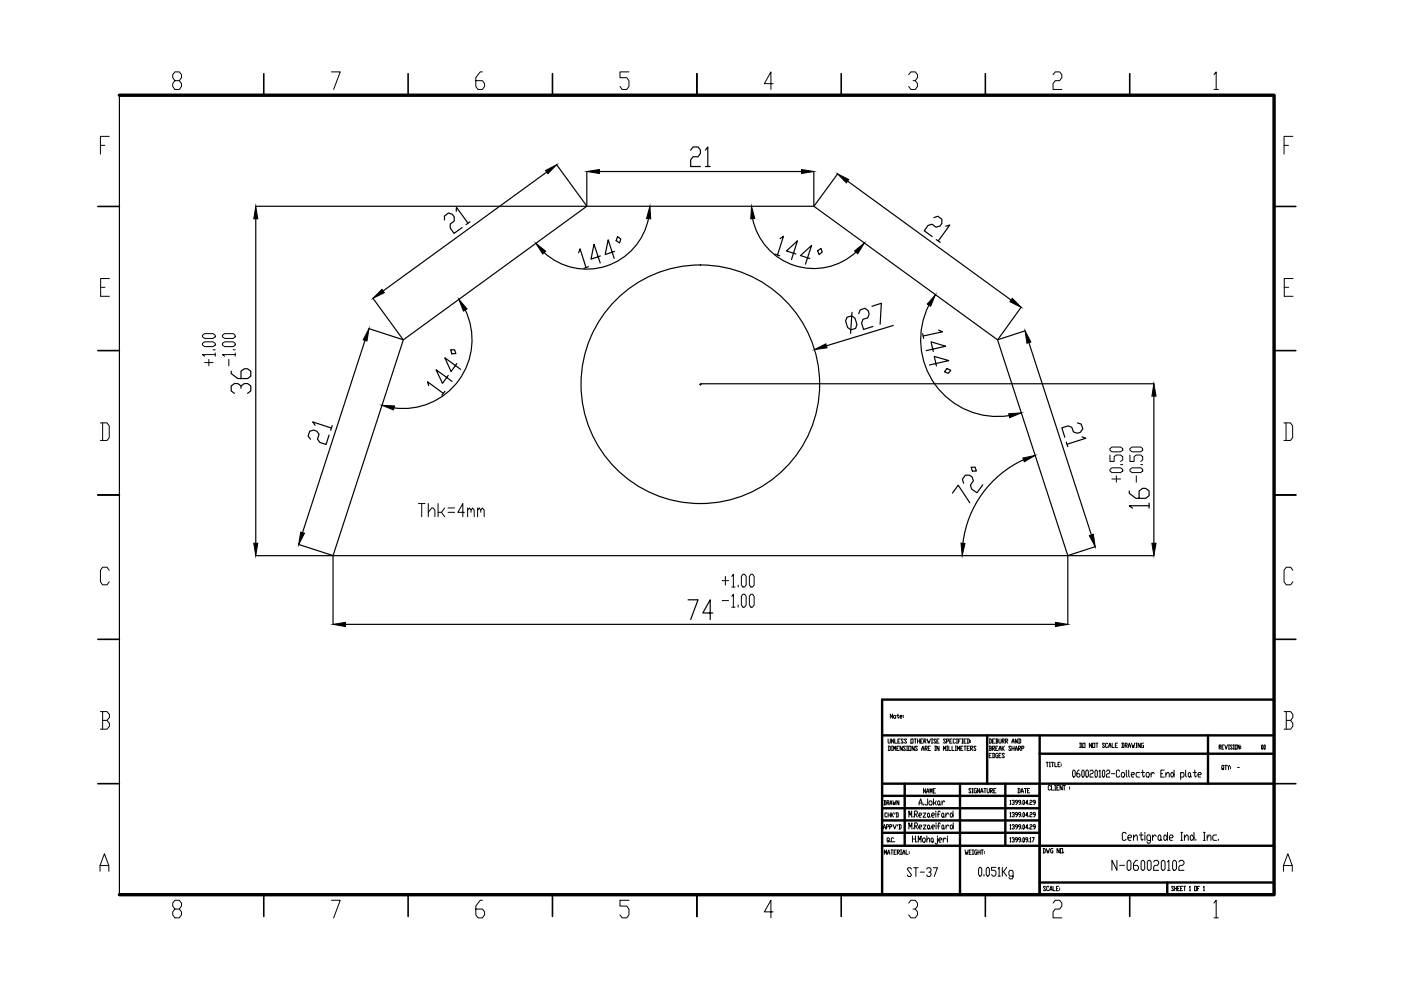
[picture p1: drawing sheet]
<svg xmlns="http://www.w3.org/2000/svg" width="297mm" height="210mm" viewBox="0 0 297 210" stroke-linecap="round" stroke-linejoin="round" font-family="sans-serif">
<!-- layer: 0 -->
<g fill="none" stroke="#000" stroke-width=".25">
<path d="M25.3 20.2v169.5M115.9 36.5l-34.7 25.2M118 34.9l6.4 8.7M124.4 36.4v7.2M127.1 36.4h42.8M146.4 31.8l.5-.6h1.1l.5 .6v.8l-.5 .6h-1.1l-.5 .7v1.4h2.1M149.6 31.8l.5-.6v4.1M149.6 35.3h1M172.6 36.4v7.2M177.6 36.9l-5 6.7M179.7 38.4l34.7 25.2M54.2 43.7h70.1"/>
<path d="M54.2 46.4v68.8M94.2 46.7v-.9l.9-.6 .8 .2 .4 .6v.9l-.8 .6v.8l.8 1.2 1.7-1.2M96.7 44.8l.1-.9 2.4 3.4M99.7 47l-.9 .6M122.7 53.6l.3-.9 1.2 4M124.8 56.6l-1 .3M127.3 54.3l-2 .6 .6-3.1 1.4 4M130.3 53.3l-2 .7 .6-3.2 1.3 4M130.9 50.2l.7 .5-.2 .8-.8-.5zM137.5 46.3a13.4 13.4 0 0 1-22.2 7.2M159.6 46.3a13.2 13.2 0 0 0 21.9 7.1M164.3 53.9l1 .3"/>
<path d="M165.4 50.6l.7-.5-1.3 4M168.7 53.8l-1.9-.6 2.3-2.1-1.3 3.9M171.7 54.8l-2-.6 2.4-2.2-1.3 4M173.4 53.2l.7-.5 .2 .8-.6 .5zM198 46.1l.8-.3 .9 .7v.9l-.4 .5-.8 .3-.9-.7-.8 .3-.8 1.1 1.7 1.3M198.5 50.8l.8 .6M200.5 48l.9-.3-2.5 3.4M49 78.7v.5l1.4 1.1h2.1l.7-.5v-1.1l-.7-.5h-.7l-.7 .5v1.6M77.4 72.2l-13.3 40.7M78.2 69.7l7.2 2.3M79.1 63.2l6.3 8.8M85.5 72.1l38.9-28.4h48.2l38.9 28.4 14.9 45.7h-155.8z"/>
<path d="M95 79.6l-1.2 1.7-1.3-2.9 3.3 2.5M95.5 74.2h.9l.2 .8h-.8zM96.9 77.1l-1.3 1.7-1.3-2.9 3.4 2.4M98.6 65.7a14.6 14.6 0 0 1-15 20.8M179.6 67.3l1-.3 .7 .5 .4 1.3-.3 .8-1 .3-.7-.5-.4-1.3zM180.6 66.2l-.3 4.5M182.1 66.5l.3-.8 1-.3 .7 .5 .2 .6-.3 .9-1 .3-.3 .8 .4 1.4 2-.7M184.9 64.9l2-.6-.3 4.4M189.4 69l-14.2 4.3M195.6 70.7l.2 1.1M196.4 74.3l4.1-.9-3.1-.9 .5 2M196.9 64.7a16.3 16.3 0 0 0 17 23.4"/>
<path d="M197.1 77.4l4.1-.9-3.1-.9 .4 2M199 70l.8 .4-4.1 .8M200.8 78.1l.8 .4-.6 .7-.8-.4zM216.5 65.2l-4.9 6.8M217.3 70.1l-5.7 1.9M218.1 72.6l13.3 40.8M51.1 82.3v-.5l-.7-.5h-.7l-.7 .5v1.1l.7 .5M51.1 81.8l.7-.5h.7l.7 .5v1.1l-.7 .5M66.8 90.2l-.5-.7 4 1.3M69.8 92.2l-.7 2-1.3-.4-.5-.7 .3-1-.5-.7-.6-.2-.8 .2-.4 1.1 .5 .6M70.4 90.3l-.3 .9M90.9 81.7l-.3-.8 3.4 2.5"/>
<path d="M94.3 83l-.6 .8M148.3 81.5h.4M148.5 81.4v.3M148.6 81.4h96M205.9 99.1h.9l.2 .8h-.8zM217 97.5a22.4 22.4 0 0 0-12.8 17.7M226.1 93.7l.3 1M228.4 89.7l.8 .2 .4 1-.5 .8-.7 .2-.8-.3-.4-1-.8-.3-1.3 .4 .7 2M229.4 92.6l.8 .3-4 1.3M244.6 84v31.2M54.2 117.8h16.3M63.3 115.4l7.2 2.4"/>
<path d="M70.6 117.9v14.5M201.9 104.6l1.3-1.7 2.4 3.7M204.3 102.4l-.3-.8 .7-.8h.8l.6 .3 .3 .9-.7 .8 .3 .9 1.1 .8 1.3-1.7M226.4 117.9v14.5M226.5 117.8h18.1M232.2 115.9l-5.7 1.9M239.4 104.1v.5l1.4 1.1h2.1l.7-.6v-1l-.7-.6h-.7l-.7 .6v1.6M243.6 107.2h-4.2l.7 .5M243.6 106.7v1M73.2 132.4h150.6M145.9 127.2h2.1l-1.6 4.2M151.1 130h-2.1l1.6-2.8v4.2"/>
<circle cx="148.5" cy="81.5" r="25.3"/>
</g>
<g fill="none" stroke="#000" stroke-width=".51">
<path d="M187 155.9h83.1M209.3 155.9v10.3M220.4 155.9v33.8M220.4 159.8h49.7M256.1 155.9v10.3M270.1 148.3h-83.1v41.3M187 179.3h83.1M187 166.2h83.1M187 176.6h33.4M187 173.9h33.4M187 171.4h33.4M187 168.7h33.4"/>
<path d="M191.8 166.2v13.1M203.5 166.2v23.4M213.1 166.2v13.1M220.4 187.1h49.7M247.5 187.1v2.6"/>
</g>
<path d="M25.3 20.2h244.8v169.5h-244.8" fill="none" stroke="#000" stroke-width=".72"/>
<g fill="none" stroke="#000" stroke-width=".34">
<path d="M55.9 15.6v4.6M86.5 15.6v4.6M117.1 15.6v4.6M147.7 15.6v4.6M178.4 15.6v4.6M208.9 15.6v4.6M239.5 15.6v4.6M20.7 43.8h4.6M270.1 43.8h4.6M20.7 74.3h4.6M270.1 74.3h4.6M20.7 104.9h4.6"/>
<path d="M270.1 104.9h4.6M20.7 135.6h4.6M270.1 135.6h4.6M20.7 166.2h4.6M270.1 166.2h4.6M55.9 189.7v4.6M86.5 189.7v4.6M117.1 189.7v4.6M147.7 189.7v4.6M178.4 189.7v4.6M208.9 189.7v4.6M239.5 189.7v4.6"/>
</g>
<g fill="none" stroke="#000" stroke-width=".21">
<path d="M37.1 17.1l-.5-.6v-.7l.5-.6h.9l.5 .6v.7l-.5 .6h-.9l-.5 .6v.6l.5 .7h.9l.5-.7v-.6l-.5-.6M70.3 15.2h1.8l-1.4 3.8M102.3 15.2h-.5l-.9 1.3v1.8l.4 .7h1l.4-.7v-.6l-.4-.6h-1.4M133.4 15.2h-2v1.3h1.5l.5 .6v1.2l-.5 .7h-1l-.5-.7M163.9 17.7h-1.8l1.3-2.5v3.8M192.7 15.8l.4-.6h1l.4 .6v.7l-.4 .6h-.5M194.1 17.1l.4 .6v.6l-.4 .7h-1l-.4-.7M223.3 15.8l.4-.6h1l.4 .6v.7l-.4 .6h-1l-.4 .6v1.3h1.8M257.4 15.8l.5-.6v3.8M257.4 19h.9M21.3 30.8h.9M23.2 28.9h-1.9v3.8"/>
<path d="M272.2 30.8h1M274.1 28.9h-1.9v3.8M23.2 59.1h-1.9v3.7h1.9M274.2 59.1h-1.9v3.7h1.9M21.3 60.9h1M42.9 72.8l.5-.3h1.8l.4 .3v.4l-.4 .3h-1.8l-.5-.3zM42.9 71.1l.5-.4h1.8l.4 .4v.3l-.4 .4h-1.8l-.5-.4zM43.4 76.9h1.8M44.3 76.2v1.4M45.2 74.2h.4M45.6 75.2h-2.7l.5 .3M45.6 74.8v.7"/>
<path d="M47.2 72.8l.4-.3h1.8l.5 .3v.4l-.5 .3h-1.8l-.4-.3zM47.2 71.1l.4-.4h1.8l.5 .4v.3l-.5 .4h-1.8l-.4-.4zM48.5 76.2v1.4M49.4 74.2h.5M49.9 75.2h-2.7l.4 .3M49.9 74.8v.7M272.3 60.9h.9M21.3 89.7h1.4l.5 .6v2.5l-.5 .6h-1.4M21.8 89.7v3.7M235.3 99.5l.5-.3h1.8l.4 .3v.4l-.4 .3h-1.8l-.5-.3zM235.3 96.5v1.3h.9v-1l.5-.3h.9l.4 .3v.7l-.4 .3M235.3 95.1l.5-.3h1.8l.4 .3v.4l-.4 .3h-1.8l-.5-.3z"/>
<path d="M237.6 98.5h.4M239.6 99.5l.4-.3h1.9l.4 .3v.4l-.4 .3h-1.9l-.4-.3zM239.6 96.5v1.3h.9v-1l.4-.3h1l.4 .3v.7l-.4 .3M239.6 95.1l.4-.3h1.9l.4 .3v.4l-.4 .3h-1.9l-.4-.3zM241.9 98.5h.4M272.2 89.7h1.4l.5 .6v2.5l-.5 .6h-1.4M272.7 89.7v3.7M88.7 106.8h1.4M89.4 106.8v2.8M90.8 108.6l.7-.9h.4l.3 .5v1.4M90.8 106.8v2.8M92.9 106.8v2.8"/>
<path d="M93.6 108.6l.7 1M94.3 107.7l-.7 .9h-.7M95 107.7h1.4M95 108.6h1.4M98.5 108.6h-1.4l1-1.8v2.8M99.1 108.2l.4-.5 .4 .5v.4M99.1 107.7v1.9M99.9 108.2l.3-.5 .3 .5v1.4M101.3 108.2l.3-.5 .3 .5v.4M101.3 107.7v1.9M101.9 108.2l.4-.5 .4 .5v1.4M235.8 101.6h1.8"/>
<path d="M236.7 100.9v1.3M240.9 100.9v1.3M23.2 120.9l-.5-.6h-.9l-.5 .6v2.5l.5 .6h.9l.5-.6M153.1 123.1h1.4M153.1 127.3h1.4M153.8 122.2v1.8M155.2 122.2l.3-.4v2.7M155.2 126.4l.3-.4v2.7M155.2 124.5h.6M155.2 128.7h.6M156.5 124v.5M156.5 128.3v.4"/>
<path d="M157.5 121.8h.4l.3 .4v1.8l-.3 .5h-.4l-.3-.5v-1.8zM157.5 126h.4l.3 .4v1.9l-.3 .4h-.4l-.3-.4v-1.9zM159.2 121.8h.4l.3 .4v1.8l-.3 .5h-.4l-.3-.5v-1.8zM159.2 126h.4l.3 .4v1.9l-.3 .4h-.4l-.3-.4v-1.9zM274.1 120.9l-.5-.6h-.9l-.5 .6v2.5l.5 .6h.9l.5-.6M21.3 150.9h1.4l.5 .6v.6l-.5 .6M21.8 152.7h.9l.5 .7v.6l-.5 .6h-1.4M21.8 150.9v3.7M188.3 156.7v.7l.1 .2 .4-.2v-.7M188.3 158.2l.5 .1-.1 .8h-.4M188.4 158.2v.9M189 158.2h.2"/>
<path d="M189 159.1h.2M189.1 158.2v.9M189.2 151.4v.9l-.4-.9v.9M189.4 151.8l.4-.1 .1 .4-.3 .2zM189.5 156.7v.9l-.5-.9v.9M189.5 159.1v-.9l.2 .6 .2-.6v.9M189.7 156.7v.9h.5M190.1 151.7h.5M190.2 158.7h.2M190.4 151.4v.7l.1 .2 .1-.2M190.4 157.1h.2M190.6 158.2h-.4v.9h.4"/>
<path d="M190.8 156.7h-.4v.9h.4M190.8 152h.4l.1-.2-.1-.1-.4 .1 .1 .5h.3M191.3 158.2v.9l-.5-.9v.9M191.5 156.8l-.1-.1-.3 .1 .4 .6-.1 .2-.3-.2M191.5 151.7v.1M191.5 152v.1M192 158.3l-.1-.1-.4 .1 .5 .7-.1 .1-.4-.1M192.2 156.8l-.3-.1-.1 .1 .4 .6-.1 .2-.3-.2M192.2 158.2h.2M192.2 159.1h.2M192.3 158.2v.9M192.7 158.2h.4v.9h-.4z"/>
<path d="M193.1 156.7h.5v.9h-.5zM193.8 158.2v.9l-.4-.9v.9M193.8 156.7h.5M194.1 156.7v.9M194.5 158.3l-.1-.1-.3 .1 .4 .7-.1 .1-.3-.1M194.5 157.1h.5M194.5 156.7v.9M195 156.7v.9M195.2 157.1h.2M195.4 159.1l.3-.9 .2 .9M195.4 158.8h.5M195.7 156.7h-.5v.9h.5"/>
<path d="M195.9 157.1h.3l.1-.3-.4-.1v.9M196 157.1l.3 .5M196.1 158.7h.4l.1-.2-.1-.3h-.4v.9M196.2 158.7l.4 .4M196.6 156.7l.2 .9 .1-.5 .1 .5 .3-.9M196.8 158.7h.2M197.3 158.2h-.5v.9h.5M197.5 157.6h.2M197.5 156.7h.2M197.6 156.7v.9M198.2 158.2h.2M198.2 159.1h.2"/>
<path d="M198.3 158.2v.9M198.4 156.8l-.1-.1-.3 .1 .4 .6-.1 .2-.3-.2M198.6 157.1h.3M199.1 156.7h-.5v.9h.5M199.1 158.2v.9l-.5-.9v.9M200 159.1v-.9l.2 .6 .3-.6v.9M200.5 156.8l-.1-.1-.4 .1 .5 .6-.1 .2-.4-.2M200.7 157.1h.3l.2-.3-.5-.1v.9M200.7 158.2h.3M200.7 159.1h.3M200.8 158.2v.9M201.2 158.2v.9h.4"/>
<path d="M201.4 157.1h.2M201.8 156.7h-.4v.9h.4M201.8 158.2v.9h.5M202.6 156.8l-.2-.1-.3 .1 .1 .8 .4-.2M202.6 158.2h.2M202.6 159.1h.2M202.6 158.2v.9M202.8 157.6h.2M202.8 156.7h.2M202.9 156.7v.9M203 159.1v-.9l.2 .6 .3-.6v.9M203.2 157.1h.3"/>
<path d="M203.7 156.7h-.5v.9M203.7 158.7h.2M203.9 157.6h.2M203.9 156.7h.2M204 156.7v.9M204.1 158.2h-.4v.9h.4M204.4 157.1h.2M204.4 158.2h.5M204.6 158.2v.9M204.9 156.7h-.5v.9h.5M205.1 156.7l.4 .1v.6l-.4 .2M205.1 158.7h.2"/>
<path d="M205.2 156.7v.9M205.5 158.2h-.4v.9h.4M205.7 158.7h.4v-.5h-.4v.9M205.7 157v.1M205.7 157.3v.1M205.9 158.7l.3 .4M206.9 158.3l-.4-.1v.1l.4 .7-.1 .1h-.3v-.1M209.7 156.7l.5 .1v.6l-.5 .2M209.7 158.2h.4v.5M209.8 158.7h.3l.1 .3-.1 .1h-.4M209.8 156.7v.9M209.8 158.2v.9"/>
<path d="M210.2 159.7h-.5v1h.5M210.4 158.7h.4l.1-.2-.1-.3h-.4v.9M210.4 159.7h.4l.1 .2v.6l-.1 .2h-.4M210.4 157.1h.3M210.5 158.7l.4 .4M210.5 159.7v1M210.9 156.7h-.5v.9h.5M211.1 156.7l.5 .1-.1 .3M211.1 158.7h.2M211.2 157.1h.3l.1 .3-.5 .2M211.2 156.7v.9M211.6 158.2h-.5v.9h.5"/>
<path d="M211.6 159.7h-.4l-.1 .2 .1 .8h.4v-.5h-.1M211.8 156.7v.7l.1 .2 .4-.2v-.7M211.8 159.1l.2-.9 .3 .9M211.8 158.8h.5M212.3 159.7h-.5v1h.5M212.5 157.1h.4v-.4h-.4v.9M212.5 158.2v.9M212.6 157.1l.3 .5M212.6 158.7l.3 .4M212.9 158.2l-.4 .5M212.9 159.9v-.2l-.4 .2 .4 .6v.2l-.4-.2M213.2 157.1h.3l.2-.3-.5-.1v.9"/>
<path d="M213.3 157.1l.4 .5M214.3 158.3l-.1-.1-.3 .1 .4 .7-.1 .1-.3-.1M214.5 157.6l.3-.9 .2 .9M214.5 158.7h.5M214.5 157.3h.5M214.5 158.2v.9M215 158.2v.9M215.3 159.1l.2-.9 .2 .9M215.3 158.8h.4M215.7 156.7v.9l-.4-.9v.9M215.9 156.7l.5 .1v.6l-.5 .2M215.9 158.7h.4l.1-.4-.5-.1v.9"/>
<path d="M216.1 156.7v.9M216.1 158.7l.3 .4M216.6 158.7h.4l.1-.4-.5-.1v.9M228.9 157.6h.3l.2 .1v.6l-.2 .2h-.3M229 157.6v.9M229.6 157.6h.4v.9h-.4zM231.4 157.6v.9l-.4-.9v.9M231.6 157.6h.5v.9h-.5zM232.3 157.6h.5M232.6 157.6v.9M234.2 157.7l-.4-.1-.1 .1 .5 .6-.1 .2-.4-.2M234.9 157.7l-.2-.1-.3 .1 .1 .8 .4-.2"/>
<path d="M235.1 158.5l.2-.9 .2 .9M235.1 158.2h.4M235.8 157.6v.9h.4M236.5 158h.2M236.9 157.6h-.4v.9h.4M237.8 157.6h.4l.1 .1-.1 .8h-.4M238 157.6v.9M238.5 158h.4l.1-.1-.1-.3h-.4v.9M238.6 158l.4 .5M239.2 158.5l.2-.9 .3 .9M239.2 158.2h.5M239.9 157.6l.3 .9v-.5l.2 .5 .2-.9"/>
<path d="M240.8 157.6h.2M240.8 158.5h.2M241 157.6v.9M241.8 157.6v.9l-.5-.9v.9M242.4 157.6h-.3l-.1 .1 .1 .8h.3v-.5h-.1M258.5 158.4h.3v-.5h-.3v.9M258.6 158.4l.3 .4M259.1 158.4h.2M259.5 157.9h-.4v.9h.4M259.7 157.9l.3 .9 .3-.9M260.5 158.8h.2M260.5 157.9h.2"/>
<path d="M260.6 157.9v.9M261.3 158.1l-.1-.2-.3 .2 .4 .6-.1 .1-.3-.1M261.5 158.8h.2M261.5 157.9h.2M261.6 157.9v.9M261.9 157.9h.4v.9h-.4zM262.9 157.9v.9l-.4-.9v.9M263.1 158.2v.2M263.1 158.5v.2M267.5 158.1l.1-.2 .2 .2-.1 .7-.2-.1zM268.1 157.9l.2 .2-.1 .7-.2-.1zM272.2 150.9h1.4l.5 .6v.6l-.5 .6"/>
<path d="M272.7 152.7h.9l.5 .7v.6l-.5 .6h-1.4M272.7 150.9v3.7M187.3 175.8l.2-1 .2 1M187.3 175.4h.4M187.4 169.8l.4 .1v.6l-.4 .1M187.5 169.8v.8M188 175.3h.3l.1-.2-.1-.3h-.3v1M188 170.2h.4v-.4h-.4v.8M188 172.5v-.2l-.4 .2 .1 .7 .3-.1M188.2 170.2l.3 .4M188.3 178.2l.1 .2-.2 .1-.1-.7 .3-.2 .2 .2-.2 .6 .2 .1M188.3 172.3v.9"/>
<path d="M188.3 172.8h.5M188.6 175.3h.4l.1-.2-.1-.3h-.4v1M188.7 170.6l.2-.8 .2 .8M188.7 170.3h.4M188.8 172.3v.9M188.8 178.4v.1M189 172.3v.9M189.1 172.8l.3 .4M189.3 169.8l.2 .8 .1-.4 .1 .4 .2-.8M189.4 174.8l.3 1 .3-1M189.4 172.3l-.4 .5M189.4 177.8v-.2l-.4 .2v.6l.1 .1 .3-.1"/>
<path d="M189.7 178.4v.1M189.8 172.3l-.1 .3M190 172.3l.5 .2v.6l-.5 .1M190.1 172.3v.9M190.4 174.8l-.2 .3M190.6 169.8v.8l-.4-.8v.8M190.6 174.8h.3l.2 .2v.6l-.2 .2h-.3M190.7 174.8v1M192.7 173.3v-1.3l.3 .8 .3-.8v1.3M192.7 175.8v-1.3l.3 .8 .3-.8v1.3M193.5 177.2v1.4M193.5 177.9h.6"/>
<path d="M193.6 173.1v.2M193.6 175.6v.2M193.9 172.6h.5l.1-.2-.1-.4h-.5v1.3M193.9 175.1h.5l.1-.2-.1-.4h-.5v1.3M194.1 172.6l.4 .7M194.1 175.1l.4 .7M194.1 177.2v1.4M194.4 178.4v.2M194.7 178.6v-1.4l.3 .9 .3-.9v1.4M194.8 172.8h.4l.2-.2-.2-.2h-.3l-.1 .2 .1 .7h.3M194.8 175.3h.5l.2-.2-.2-.2h-.3l-.2 .2v.5l.2 .2h.3M194.9 170.7l.3-1.3 .3 1.3"/>
<path d="M194.9 170.3h.6M195.7 172.4h.6l-.6 .9h.6M195.7 174.9h.6l-.6 .9h.6M195.7 177.7h.3l.2 .2-.2 .7h-.3l-.1-.2v-.5zM195.8 170.5v.2M196.3 167.2v.9l-.5-.9v.9M196.5 168.1l.2-.9 .2 .9M196.5 167.9h.4M196.5 178.1l.4-.4 .2 .2v.7M196.5 177.2v1.4M196.7 169.4v1.1l-.1 .2h-.3l-.2-.2M196.8 172.4h.1l.2 .2-.2 .7-.3-.2z"/>
<path d="M196.8 174.9l.3 .2v.5l-.2 .2-.3-.2v-.5zM197.1 173.1l.1 .2M197.1 175.6l.2 .2M197.1 169.8h.3l.2 .2v.5l-.2 .2h-.3l-.1-.2v-.5zM197.2 168.1v-.9l.2 .7 .2-.7v.9M197.5 172.8h.5l.1-.2-.1-.2h-.3l-.2 .2v.5l.2 .2h.3M197.6 175.3h.4l.2-.2-.2-.2h-.3l-.1 .2 .1 .7h.3M197.6 177.7l.3 .2v.5l-.2 .2-.3-.2v-.5zM197.9 167.7h.2M197.9 178.4l.1 .2M197.9 169.4v1.3M198.2 170.3l.3 .4"/>
<path d="M198.3 167.2h-.4v.9h.4M198.4 172v.2M198.4 172.4v.9M198.5 174.5v.2M198.5 174.9v.9M198.5 169.8l-.3 .5h-.3M198.8 177.7v1.1l-.2 .2-.3-.2M198.8 172.6h.4M198.8 175.1h.4M198.8 177.2v.3M199 169.8l.3 .2v.5l-.2 .2-.3-.2v-.5zM199.1 178.1h.4l.2-.2-.2-.2h-.3l-.1 .2v.5l.1 .2h.3"/>
<path d="M199.3 170.5l.1 .2M199.3 172.2l-.1-.2-.3 .2v1.1M199.3 174.7l-.1-.2h-.1l-.2 .2v1.1M199.7 169.8v.9M199.8 172.4l.3 .2v.5l-.2 .2-.3-.2zM199.8 174.9l.3 .2-.1 .7-.3-.2zM200 177.7v.9M200.1 173.1l.1 .2M200.1 175.6l.2 .2M200.3 170l-.3-.2-.3 .5M200.5 172.4v.9M200.6 177.9l-.3-.2-.3 .4"/>
<path d="M200.6 174.9v.9M200.9 177.2v.3M200.9 177.7v.9M201.2 172.6l-.3-.2-.4 .4M201.2 175.1l-.3-.2-.3 .4M201.6 172.4h.2l.3 .4-.3 .5-.3-.2zM201.6 174.9h.2l.3 .4-.3 .5-.3-.2v-.5zM202.1 172v1.3M202.1 174.5v1.3M205.9 167.3l-.4-.1-.1 .1 .5 .6-.2 .2-.3-.2M206.1 168.1h.2M206.1 167.2h.2"/>
<path d="M206.2 167.2v.9M207 167.2h-.3l-.2 .1 .2 .8h.3v-.5h-.1M207.7 167.2v.9l-.5-.9v.9M207.9 168.1l.3-.9 .2 .9M207.9 167.8h.5M208.6 167.2h.5M208.8 167.2v.9M209.3 167.2l.1 .9 .4-.2v-.7M209.7 160.2h.3M210 167.6h.4v-.4h-.4v.9M210.1 167.6l.3 .5M210.7 167.6h.2"/>
<path d="M211.2 167.2h-.5v.9h.5M211.8 160.2h.2M214.1 169.8l.1-.1v.9M214.1 172.4l.1-.1v.9M214.1 175l.1-.2v1M214.1 177.8l.1-.2v.9M214.1 170.6h.2M214.1 173.2h.2M214.1 175.8h.2M214.1 178.5h.2M214.6 169.8l.1-.1 .4 .1v.2l-.3 .1M214.6 172.4l.1-.1 .4 .1-.3 .3"/>
<path d="M214.6 175l.1-.2 .4 .2v.2l-.3 .1M214.6 177.8l.1-.2 .4 .2v.1l-.3 .2M214.9 170.1l.2 .3-.2 .2-.3-.2M214.9 172.7l.2 .1-.2 .4h-.2l-.1-.2M214.9 175.3l.2 .2-.2 .3h-.2l-.1-.2M214.9 178.1l.2 .3-.2 .1-.3-.1M215.7 170.1h-.3l-.1-.3 .1-.1 .3 .1v.5l-.3 .3M215.7 172.7h-.3l-.1-.1 .1-.3 .3 .1v.4l-.3 .4M215.7 175.3l-.4-.1 .1-.4 .3 .2v.5l-.3 .3M215.7 178.1l-.4-.2 .1-.3 .3 .2v.4l-.3 .3M215.8 167.2h.4l.1 .1v.6l-.1 .2h-.4M215.9 167.2v.9"/>
<path d="M216.4 170.1h-.3l-.2-.3 .2-.1 .3 .1v.5l-.3 .3M216.4 172.7h-.3l-.2-.1 .2-.3 .3 .1v.4l-.3 .4M216.4 175.3l-.5-.1 .2-.4 .3 .2v.5l-.3 .3M216.4 178.1l-.5-.2 .2-.3 .3 .2v.4l-.3 .3M216.5 168.1l.2-.9 .3 .9M216.5 167.8h.5M216.7 170.4v.2M216.7 173v.2M216.7 175.6v.2M216.7 178.4v.1M216.9 169.8l.1-.1 .2 .1-.1 .8-.2-.2zM217 172.3l.2 .1-.1 .8-.2-.2z"/>
<path d="M217 174.8l.2 .2-.1 .8-.2-.2zM217 177.6l.2 .2-.1 .7-.2-.1zM217.2 167.2h.4M217.4 167.2v.9M217.8 167.6h.3M217.9 170.3h-.4l.3-.6v.9M217.9 172.8h-.4l.3-.5v.9M217.9 175.5h-.4l.3-.7v1M217.9 178.1h-.3v-.5h.2l.1 .2v.4l-.3 .3M218.1 170.4v.2M218.1 173v.2M218.1 175.6v.2"/>
<path d="M218.1 178.4v.1M218.3 167.2h-.5v.9h.5M218.4 169.8l.1-.1 .3 .1-.1 .3-.3 .2v.3h.4M218.4 172.4l.1-.1 .3 .1-.1 .3-.3 .1v.4h.4M218.4 175l.1-.2 .3 .2-.1 .3-.3 .2v.3h.4M218.4 177.8l.1-.2v.9M218.4 178.5h.2M218.8 177.6h.5l-.4 .9M219.5 170.1h-.3l-.2-.3 .2-.1 .3 .1v.5l-.3 .3M219.5 172.7h-.3l-.2-.1 .2-.3h.2l.1 .1v.4l-.3 .4M219.5 175.3l-.5-.1 .2-.4h.2l.1 .2v.5l-.3 .3M221.1 179.9h.4l.1 .2v.6l-.1 .1h-.4"/>
<path d="M221.3 179.9v.9M221.8 161.6h.5M221.8 179.9l.3 .9 .1-.4 .1 .4 .2-.9M222 161.6v1M222.5 161.6h.2M222.5 162.6h.2M222.6 161.6v1M222.7 166.7l-.1-.2-.3 .2v.6l.1 .2 .3-.2M222.9 166.5v1h.5M222.9 161.6h.5M223.2 161.6v1M223.2 179.9h-.3l-.1 .2 .1 .7h.3v-.4h-.1"/>
<path d="M223.6 166.5h.3M223.6 167.5h.3M223.6 161.6v1h.5M223.7 166.5v1M224.1 167h.2M224.3 162.1h.2M224.5 166.5h-.4v1h.4M224.6 179.9v.9l-.5-.9v.9M224.8 161.6h-.5v1h.5M224.8 179.9h.5v.9h-.5zM225 162v.1M225 162.3v.1"/>
<path d="M225.2 166.5v1l-.5-1v1M225.4 166.5h.5M225.6 166.5v1M226.8 166.8v.2M226.8 167.2v.1M227.6 163.3l.4 .2v1l-.2 .3-.4-.3v-1zM228.8 163.3h-.2l-.3 .5v.7l.2 .3h.3l.2-.5-.2-.3h-.5M229.5 163.3l.4 .2v1l-.2 .3-.3-.3v-1zM230.4 163.3h.2l.2 .2v1l-.2 .3h-.2l-.2-.3v-1zM231.1 163.5l.2-.2h.3l.2 .2-.2 .5h-.3l-.2 .3v.5h.7M232.3 163.3l.4 .2v1l-.2 .3-.3-.3v-1zM233 163.5l.2-.2v1.5"/>
<path d="M233 164.8h.4M233.9 163.3l.3 .2v1l-.1 .3-.4-.3v-1zM234.6 163.5l.2-.2h.3l.2 .2-.2 .5h-.3l-.2 .3v.5h.7M235.6 164h.7M237.4 163.5l-.2-.2h-.3l-.2 .2v1l.2 .3h.3l.2-.3M237.9 163.8h.4l.1 .2v.5l-.1 .3h-.4l-.2-.3v-.5zM238.8 176.8l-.3-.3h-.4l-.1 .3v1.1l.1 .3h.4l.3-.3M238.8 163.3v1.2l.2 .3M239.1 177.6h.6l.2-.3-.2-.3h-.3l-.3 .3v.6l.3 .3h.3M239.3 163.3v1.2l.2 .3M239.9 164.3h.5l.1-.3-.1-.2h-.4l-.1 .2v.5l.1 .3h.4M240.3 177.6l.4-.6h.3l.1 .3v.9"/>
<path d="M240.3 177v1.2M241.6 177h.8M241.6 163.8h-.6l-.1 .2v.5l.1 .3h.6M241.9 176.5v1.4l.2 .3 .3-.3M241.9 163.8h.8M242.3 163.3v1.2l.2 .3 .2-.3M242.7 176.5v.3M242.7 177v1.2M243.2 163.8h.3l.2 .2v.5l-.2 .3h-.3l-.2-.3v-.5zM243.9 178.2h-.6l-.1-.3v-.6l.1-.3h.5l.1 .3v1.2l-.1 .3h-.5l-.1-.3M244.1 163.8v1M244.3 177v1.2"/>
<path d="M244.7 164l-.3-.2-.3 .5M245.2 177.3l-.3-.3h-.2l-.4 .6M245.7 177h.3l.1 .3v.6l-.1 .3h-.3l-.2-.3v-.6zM246.1 164h.4M246.1 177.9l.2 .3M246.8 163.3h-.7v1.5h.7M246.9 177h.2l.4 .6-.4 .6h-.2l-.1-.3v-.6zM247.2 164.3l.3-.5h.2l.2 .2v.8M247.2 163.8v1M247.5 176.5v1.7M247.9 177.6h.6l.3-.3-.3-.3h-.3l-.3 .3v.6l.3 .3h.3M248.4 163.8h.2l.3 .5-.3 .5-.4-.3v-.5z"/>
<path d="M248.9 163.3v1.5M250.3 164l.2-.2h.4l.1 .2v.5l-.1 .3h-.6M250.3 163.8v1.5M250.4 176.5h.3M250.4 178.2h.3M250.5 176.5v1.7M251.1 177.6l.4-.6h.3l.1 .3v.9M251.1 177v1.2M251.4 163.3v1.2l.1 .3M252.1 163.8l.3 .2v.5l-.1 .3-.4-.3v-.5zM252.4 164.5l.2 .3M252.6 177h.1l.5 .6-.5 .6-.4-.3v-.6z"/>
<path d="M252.9 163.8h.8M253.2 176.5v1.7M253.3 163.3v1.2l.2 .3 .2-.3M253.5 177.9v.3M254 164.3h.6l.1-.3-.1-.2h-.4l-.2 .2v.5l.2 .3h.4M255.1 176.5h.4M255.1 178.2h.4M255.4 176.5v1.7M255.9 177.6l.4-.6h.2l.3 .3v.9M255.9 177v1.2M257.9 177h-.6l-.2 .3v.6l.2 .3h.6M258.3 177.9v.3"/>
<path d="M259.2 162.9l.2 .1-.2 .2-.2-.8 .4-.1 .1 .9M259.7 162.3h.4M259.9 162.3v.9M260.3 162.3l.2 .9M260.7 162.3l-.2 .4M260.9 162.6v.1M260.9 162.9v.1M262.4 162.7h.4M21.2 184.7v-1.2l.9-2.5 1 2.5v1.2M21.2 183.5h1.9M37.1 192.7l-.5-.6v-.6l.5-.6h.9l.5 .6v.6l-.5 .6h-.9l-.5 .6v.7l.5 .6h.9l.5-.6v-.7l-.5-.6M70.3 190.9h1.8l-1.4 3.7"/>
<path d="M102.3 190.9h-.5l-.9 1.2v1.9l.4 .6h1l.4-.6v-.7l-.4-.6h-1.4M133.4 190.9h-2v1.2h1.5l.5 .6v1.3l-.5 .6h-1l-.5-.6M163.9 193.3h-1.8l1.3-2.4v3.7M187.5 181.1v-.9l.2 .6 .3-.6v.9M188.2 181.1l.2-.9 .2 .9M188.2 180.8h.4M188.9 180.2h.5M189.1 180.2v.9M189.6 180.7h.2M190 180.2h-.4v.9h.4M190.2 180.7l.5-.1-.1-.4h-.4v.9M190.4 180.7l.3 .4"/>
<path d="M190.9 180.2h.3M190.9 181.1h.3M191.1 180.2v.9M191.4 181.1l.2-.9 .3 .9M191.4 180.8h.5M192.1 180.2v.9h.4M192.7 191.5l.4-.6h1l.4 .6v.6l-.4 .6h-.5M192.8 180.6v.1M192.8 180.8v.2M193.3 184.3l-.3-.3h-.4l-.2 .3 .9 1.2-.3 .3h-.4l-.2-.3M193.7 184h.9M194.1 192.7l.4 .6v.7l-.4 .6h-1l-.4-.6"/>
<path d="M194.2 184v1.8M195.1 184.9h.9M196.5 184.3l.2-.3h.4l.3 .3v.3l-.3 .3h-.2M197.1 184.9l.3 .3v.3l-.3 .3h-.4l-.2-.3M197.9 184h.9l-.7 1.8M204.6 180.2l.2 .9 .1-.4 .2 .4 .2-.9M205.5 180.7h.2M206 180.2h-.5v.9h.5M206.2 180.2h.2M206.2 181.1h.2M206.3 180.2v.9M207.1 180.2h-.3l-.1 .2 .1 .7h.3l-.1-.4"/>
<path d="M207.3 180.7h.5M207.3 180.2v.9M207.7 183.9h.2l.3 .3v1.2l-.3 .4h-.2l-.2-.4v-1.2zM207.8 180.2v.9M208 180.2h.5M208.2 180.2v.9M208.6 185.4v.4M208.7 180.6v.1M208.7 180.8v.2M209.3 183.9h.3l.2 .3v1.2l-.2 .4h-.3l-.2-.4v-1.2zM211.2 183.9h-1v.6h.7l.3 .3v.6l-.3 .4h-.4l-.3-.4M211.6 184.2l.2-.3v1.9"/>
<path d="M211.6 185.8h.5M212.5 183.9v1.9M212.8 184.8l.6 1M213.4 183.9l-.6 .9h-.3M214.8 185.8h-.7l-.2-.4v-.6l.2-.3h.5l.2 .3v1.3l-.2 .3h-.5l-.2-.3M221.7 188.1l-.4-.2-.1 .2 .5 .6-.1 .1-.4-.1M222.4 188.1l-.1-.2-.4 .2v.6l.1 .1 .4-.1M222.6 188.8l.2-.9 .3 .9M222.6 188.6h.5M223.3 191.5l.4-.6h1l.4 .6v.6l-.4 .6h-1l-.4 .6v1.3h1.8M223.3 187.9v.9h.4M224 188.4h.2"/>
<path d="M224.5 187.9h-.5v.9h.5M224.7 188.3v.1M224.7 188.6v.1M225.5 180.7v.1M236.8 182.4v2.1l-1-2.1v2.1M237.4 183.5h1M239.2 182.4h.3l.3 .4v1.4l-.3 .3h-.3l-.2-.3v-1.4zM241.1 182.4h-.3l-.5 .7v1.1l.3 .3h.5l.3-.3v-.4l-.3-.3h-.8M242.2 182.4h.2l.3 .4v1.4l-.3 .3h-.2l-.3-.3v-1.4zM243.5 182.4h.3l.3 .4v1.4l-.3 .3h-.3l-.3-.3v-1.4zM244.6 182.8l.3-.4h.5l.3 .4v.3l-.3 .4h-.5l-.3 .3v.7h1.1M246.5 182.4h.2l.3 .4v1.4l-.3 .3h-.2l-.3-.3v-1.4z"/>
<path d="M247.5 182.8l.3-.4v2.1M247.5 184.5h.6M248.8 188.1l-.3-.2-.1 .2 .4 .6-.1 .1-.3-.1M248.9 182.4h.2l.3 .4v1.4l-.3 .3h-.2l-.3-.3v-1.4zM249 188.4h.5M249 187.9v.9M249.5 187.9v.9M249.7 188.4h.2M249.9 182.8l.3-.4h.5l.3 .4v.3l-.3 .4h-.5l-.3 .3v.7h1.1M250.1 187.9h-.4v.9h.4M250.3 188.4h.2M250.7 187.9h-.4v.9h.4"/>
<path d="M251 187.9h.4M251.2 187.9v.9M252.2 188.1l.1-.2v.9M252.2 188.8h.2M253.3 187.9h.4v.9h-.4zM253.9 188.4h.2M254.3 187.9h-.4v.9M255.2 188.1l.1-.2v.9M255.2 188.8h.2M257.4 191.5l.5-.6v3.7M257.4 194.6h.9M272.1 184.7v-1.2l1-2.5 .9 2.5v1.2"/>
<path d="M272.1 183.5h1.9"/>
</g>
<g fill="#000" stroke="#000" stroke-width=".21">
<path d="M115.7 36.2l2.3-1.3-1.8 1.9zM124.4 36.4l2.7-.5v.9zM169.9 35.9l2.7 .5-2.7 .4zM177.6 36.9l2.4 1.2-.5 .7zM54.2 43.7l.5 2.7h-.9zM113.6 51.6l2.1 1.7-.6 .5zM137.8 43.7l.2 2.7-.9-.1zM159.3 43.7l.7 2.6-.8 .1zM181.2 53.2l2.1-1.7-1.4 2.3zM78.2 69.7l-.4 2.6-.8-.2zM81 61.3l.5 .8-2.4 1.1zM97.3 63.5l1.7 2-.7 .5z"/>
<path d="M172.7 74.1l2.4-1.2 .2 .8zM198.3 62.5l-1 2.4-.7-.4zM214.6 63.2l1.9 2-2.4-1.2zM217.3 70.1l1.3 2.4-.9 .3zM81 85.9l2.7 .2-.3 .8zM213.9 87.7l2.6-.2-2.4 1.1zM216.9 97.1l2.6-.5-2.3 1.3zM244.6 81.4l.5 2.6h-.9zM53.8 115.2h.9l-.5 2.6zM63.8 112.8l.8 .3-1.3 2.3zM203.8 115.1l.8 .1-.6 2.6zM231 113.6l.8-.3 .4 2.6z"/>
<path d="M244.2 115.2h.9l-.5 2.6zM70.6 132.4l2.6-.4v.8zM223.8 132l2.6 .4-2.6 .4z"/>
</g>
</svg>
